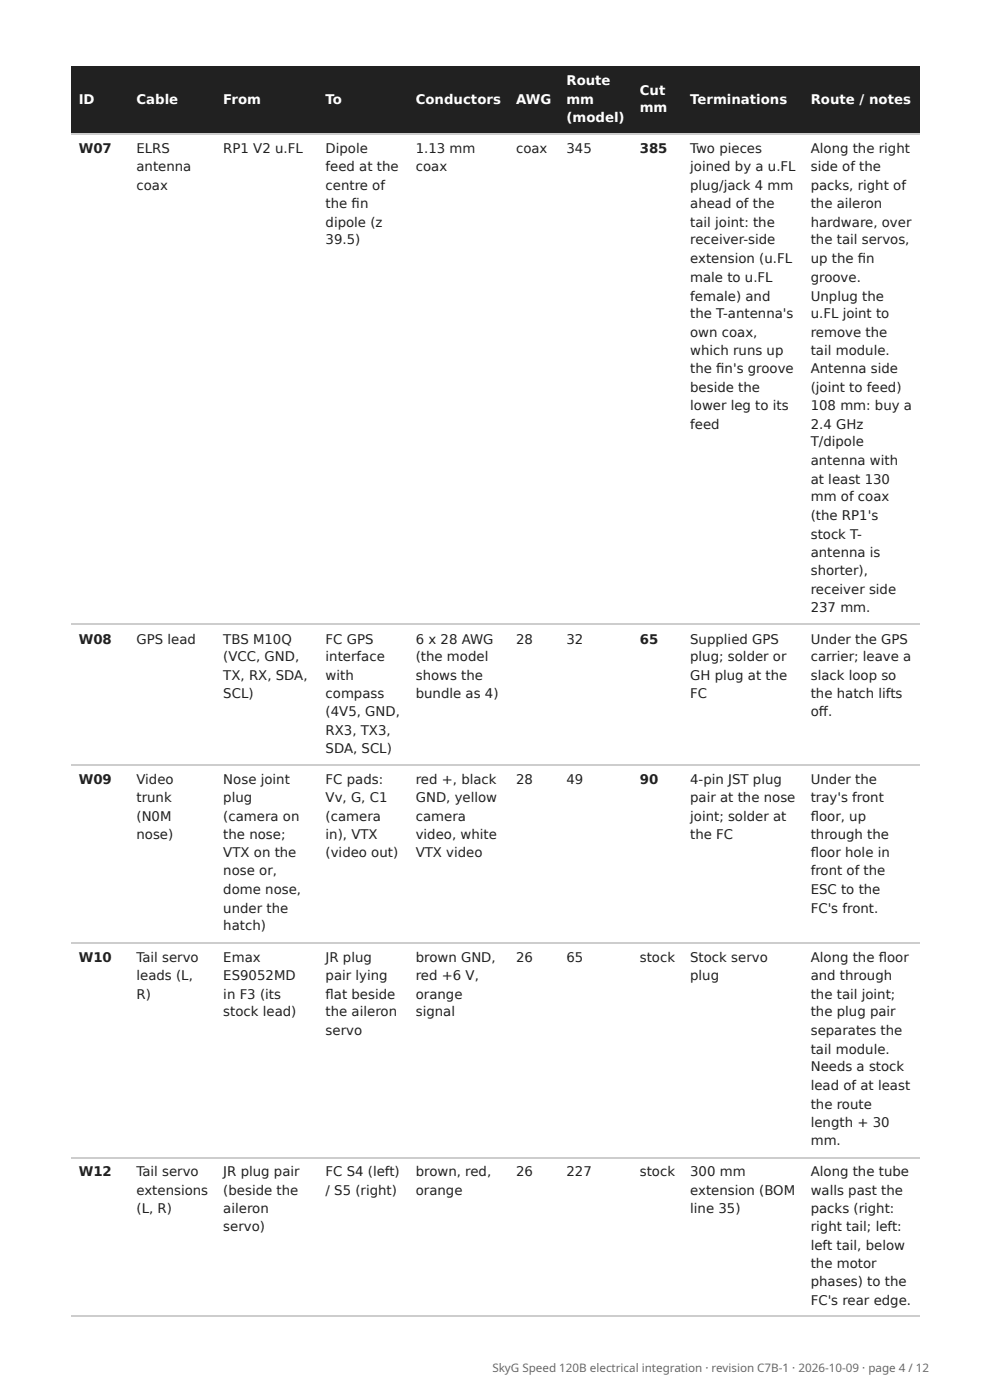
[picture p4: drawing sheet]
<svg xmlns="http://www.w3.org/2000/svg" width="210mm" height="297mm" viewBox="0 0 210 297" stroke-linecap="round" stroke-linejoin="round" font-family="sans-serif">
<defs><g id="words">
<g font-size="2.8" fill="#fff">
<text x="120.1" y="18">Route</text>
<text x="16.7" y="22">ID</text>
<text x="28.9" y="22">Cable</text>
<text x="47.3" y="22">From</text>
<text x="69" y="22">To</text>
<text x="88.1" y="22">Conductors</text>
<text x="109.4" y="22">AWG</text>
<text x="120.1" y="22">mm</text>
<text x="135.6" y="20.1">Cut</text>
<text x="135.6" y="23.8">mm</text>
<text x="146.3" y="22">Terminations</text>
<text x="171.9" y="22">Route / notes</text>
<text x="120.1" y="25.9">(model)</text>
</g>
<g font-size="2.8" fill="#1b2228">
<text x="16.7" y="32.5">W07</text>
<text x="28.9" y="32.5">ELRS</text>
<text x="47.3" y="32.5">RP1 V2 u.FL</text>
<text x="69" y="32.5">Dipole</text>
<text x="88.1" y="32.5">1.13 mm</text>
<text x="109.4" y="32.5">coax</text>
<text x="120.1" y="32.5">345</text>
<text x="135.6" y="32.5">385</text>
<text x="146.3" y="32.5">Two pieces</text>
<text x="171.9" y="32.5">Along the right</text>
<text x="28.9" y="36.2">antenna</text>
<text x="28.9" y="40.2">coax</text>
<text x="69" y="36.2">feed at the</text>
<text x="69" y="40.2">centre of</text>
<text x="88.1" y="36.2">coax</text>
<text x="146.3" y="36.2">joined by a u.FL</text>
<text x="146.3" y="40.2">plug/jack 4 mm</text>
<text x="171.9" y="36.2">side of the</text>
<text x="171.9" y="40.2">packs, right of</text>
<text x="69" y="44.2">the fi n</text>
<text x="146.3" y="44.2">ahead of the</text>
<text x="171.9" y="44.2">the aileron</text>
<text x="69" y="48.2">dipole (z</text>
<text x="69" y="51.9">39.5)</text>
<text x="146.3" y="48.2">tail joint: the</text>
<text x="146.3" y="51.9">receiver-side</text>
<text x="171.9" y="48.2">hardware, over</text>
<text x="171.9" y="51.9">the tail servos,</text>
<text x="146.3" y="55.8">extension (u.FL</text>
<text x="146.3" y="59.8">male to u.FL</text>
<text x="171.9" y="55.8">up the fi n</text>
<text x="171.9" y="59.8">groove.</text>
<text x="146.3" y="63.8">female) and</text>
<text x="171.9" y="63.8">Unplug the</text>
<text x="146.3" y="67.5">the T-antenna's</text>
<text x="146.3" y="71.4">own coax,</text>
<text x="171.9" y="67.5">u.FL joint to</text>
<text x="171.9" y="71.4">remove the</text>
<text x="146.3" y="75.4">which runs up</text>
<text x="171.9" y="75.4">tail module.</text>
<text x="146.3" y="79.1">the fi n's groove</text>
<text x="146.3" y="83.1">beside the</text>
<text x="171.9" y="79.1">Antenna side</text>
<text x="171.9" y="83.1">(joint to feed)</text>
<text x="146.3" y="87">lower leg to its</text>
<text x="171.9" y="87">108 mm: buy a</text>
<text x="146.3" y="91">feed</text>
<text x="171.9" y="91">2.4 GHz</text>
<text x="171.9" y="94.7">T/dipole</text>
<text x="171.9" y="98.7">antenna with</text>
<text x="171.9" y="102.7">at least 130</text>
<text x="171.9" y="106.4">mm of coax</text>
<text x="171.9" y="110.3">(the RP1's</text>
<text x="171.9" y="114.3">stock T-</text>
<text x="171.9" y="118.3">antenna is</text>
<text x="171.9" y="122">shorter),</text>
<text x="171.9" y="125.9">receiver side</text>
<text x="171.9" y="129.9">237 mm.</text>
<text x="16.7" y="136.5">W08</text>
<text x="28.9" y="136.5">GPS lead</text>
<text x="47.3" y="136.5">TBS M10Q</text>
<text x="69" y="136.5">FC GPS</text>
<text x="88.1" y="136.5">6 x 28 AWG</text>
<text x="109.4" y="136.5">28</text>
<text x="120.1" y="136.5">32</text>
<text x="135.6" y="136.5">65</text>
<text x="146.3" y="136.5">Supplied GPS</text>
<text x="171.9" y="136.5">Under the GPS</text>
<text x="47.3" y="140.2">(VCC, GND,</text>
<text x="69" y="140.2">interface</text>
<text x="88.1" y="140.2">(the model</text>
<text x="146.3" y="140.2">plug; solder or</text>
<text x="171.9" y="140.2">carrier; leave a</text>
<text x="47.3" y="144.2">TX, RX, SDA,</text>
<text x="47.3" y="148.2">SCL)</text>
<text x="69" y="144.2">with</text>
<text x="69" y="148.2">compass</text>
<text x="88.1" y="144.2">shows the</text>
<text x="88.1" y="148.2">bundle as 4)</text>
<text x="146.3" y="144.2">GH plug at the</text>
<text x="146.3" y="148.2">FC</text>
<text x="171.9" y="144.2">slack loop so</text>
<text x="171.9" y="148.2">the hatch lifts</text>
<text x="69" y="151.9">(4V5, GND,</text>
<text x="69" y="155.8">RX3, TX3,</text>
<text x="171.9" y="151.9">off .</text>
<text x="69" y="159.8">SDA, SCL)</text>
<text x="16.7" y="166.4">W09</text>
<text x="28.9" y="166.4">Video</text>
<text x="47.3" y="166.4">Nose joint</text>
<text x="69" y="166.4">FC pads:</text>
<text x="88.1" y="166.4">red +, black</text>
<text x="109.4" y="166.4">28</text>
<text x="120.1" y="166.4">49</text>
<text x="135.6" y="166.4">90</text>
<text x="146.3" y="166.4">4-pin JST plug</text>
<text x="171.9" y="166.4">Under the</text>
<text x="28.9" y="170.1">trunk</text>
<text x="47.3" y="170.1">plug</text>
<text x="69" y="170.1">Vv, G, C1</text>
<text x="88.1" y="170.1">GND, yellow</text>
<text x="146.3" y="170.1">pair at the nose</text>
<text x="171.9" y="170.1">tray's front</text>
<text x="28.9" y="174.1">(N0M</text>
<text x="28.9" y="178.1">nose)</text>
<text x="47.3" y="174.1">(camera on</text>
<text x="47.3" y="178.1">the nose;</text>
<text x="69" y="174.1">(camera</text>
<text x="69" y="178.1">in), VTX</text>
<text x="88.1" y="174.1">camera</text>
<text x="88.1" y="178.1">video, white</text>
<text x="146.3" y="174.1">joint; solder at</text>
<text x="146.3" y="178.1">the FC</text>
<text x="171.9" y="174.1">fl oor, up</text>
<text x="171.9" y="178.1">through the</text>
<text x="47.3" y="181.8">VTX on the</text>
<text x="47.3" y="185.7">nose or,</text>
<text x="69" y="181.8">(video out)</text>
<text x="88.1" y="181.8">VTX video</text>
<text x="171.9" y="181.8">fl oor hole in</text>
<text x="171.9" y="185.7">front of the</text>
<text x="47.3" y="189.7">dome nose,</text>
<text x="171.9" y="189.7">ESC to the</text>
<text x="47.3" y="193.7">under the</text>
<text x="47.3" y="197.4">hatch)</text>
<text x="171.9" y="193.7">FC's front.</text>
<text x="16.7" y="204">W10</text>
<text x="28.9" y="204">Tail servo</text>
<text x="47.3" y="204">Emax</text>
<text x="69" y="204">JR plug</text>
<text x="88.1" y="204">brown GND,</text>
<text x="109.4" y="204">26</text>
<text x="120.1" y="204">65</text>
<text x="135.6" y="204">stock</text>
<text x="146.3" y="204">Stock servo</text>
<text x="171.9" y="204">Along the fl oor</text>
<text x="28.9" y="208">leads (L,</text>
<text x="47.3" y="208">ES9052MD</text>
<text x="69" y="208">pair lying</text>
<text x="88.1" y="208">red +6 V,</text>
<text x="146.3" y="208">plug</text>
<text x="171.9" y="208">and through</text>
<text x="28.9" y="211.9">R)</text>
<text x="47.3" y="211.9">in F3 (its</text>
<text x="47.3" y="215.6">stock lead)</text>
<text x="69" y="211.9">fl at beside</text>
<text x="69" y="215.6">the aileron</text>
<text x="88.1" y="211.9">orange</text>
<text x="88.1" y="215.6">signal</text>
<text x="171.9" y="211.9">the tail joint;</text>
<text x="171.9" y="215.6">the plug pair</text>
<text x="69" y="219.6">servo</text>
<text x="171.9" y="219.6">separates the</text>
<text x="171.9" y="223.6">tail module.</text>
<text x="171.9" y="227.3">Needs a stock</text>
<text x="171.9" y="231.2">lead of at least</text>
<text x="171.9" y="235.2">the route</text>
<text x="171.9" y="239.2">length + 30</text>
<text x="171.9" y="242.9">mm.</text>
<text x="16.7" y="249.5">W12</text>
<text x="28.9" y="249.5">Tail servo</text>
<text x="47.3" y="249.5">JR plug pair</text>
<text x="69" y="249.5">FC S4 (left)</text>
<text x="88.1" y="249.5">brown, red,</text>
<text x="109.4" y="249.5">26</text>
<text x="120.1" y="249.5">227</text>
<text x="135.6" y="249.5">stock</text>
<text x="146.3" y="249.5">300 mm</text>
<text x="171.9" y="249.5">Along the tube</text>
<text x="28.9" y="253.5">extensions</text>
<text x="28.9" y="257.4">(L, R)</text>
<text x="47.3" y="253.5">(beside the</text>
<text x="47.3" y="257.4">aileron</text>
<text x="69" y="253.5">/ S5 (right)</text>
<text x="88.1" y="253.5">orange</text>
<text x="146.3" y="253.5">extension (BOM</text>
<text x="146.3" y="257.4">line 35)</text>
<text x="171.9" y="253.5">walls past the</text>
<text x="171.9" y="257.4">packs (right:</text>
<text x="47.3" y="261.1">servo)</text>
<text x="171.9" y="261.1">right tail; left:</text>
<text x="171.9" y="265.1">left tail, below</text>
<text x="171.9" y="269.1">the motor</text>
<text x="171.9" y="272.8">phases) to the</text>
<text x="171.9" y="276.8">FC's rear edge.</text>
</g>
<text font-size="2.5" fill="#667" x="104.4" y="291">SkyG Speed 120B electrical integration · revision C7B-1 · 2026-10-09 · page 4 / 12</text>
</g></defs>
<g fill="#1b2228">
<path d="M15.1 14h12.2v14.6h-12.2z"/>
<path d="M27.3 14h18.5v14.6h-18.5z"/>
<path d="M45.8 14h21.7v14.6h-21.7z"/>
<path d="M67.5 14h19v14.6h-19z"/>
<path d="M86.5 14h21.2v14.6h-21.2z"/>
<path d="M107.7 14h10.8v14.6h-10.8z"/>
<path d="M118.5 14h15.6v14.6h-15.6z"/>
<path d="M134.1 14h10.6v14.6h-10.6z"/>
<path d="M144.7 14h25.7v14.6h-25.7z"/>
<path d="M170.4 14h24.6v14.6h-24.6z"/>
</g>
<path d="M15.1 28.4h179.9M15.1 132.4h179.9M15.1 162.3h179.9M15.1 200.2h179.9M15.1 245.7h179.9M15.1 279.3h179.9" fill="none" stroke="#c7ced5" stroke-width=".26"/>
<use href="#words"/>
</svg>
